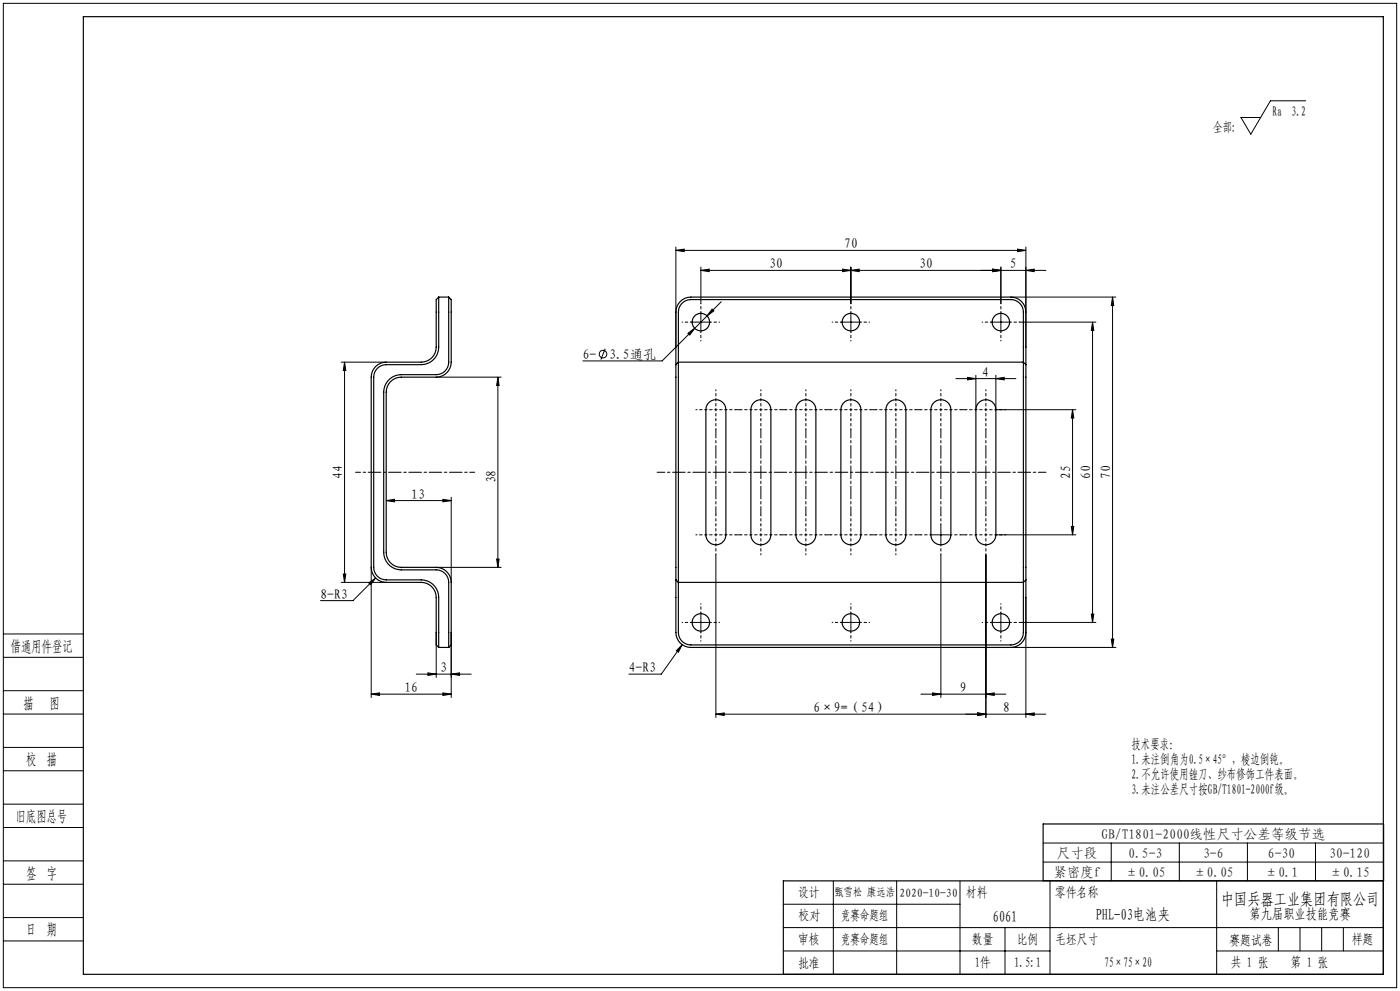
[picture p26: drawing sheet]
<svg xmlns="http://www.w3.org/2000/svg" width="420mm" height="297mm" viewBox="0 0 420 297" stroke-linecap="round" stroke-linejoin="round" font-family="sans-serif">
<defs><g id="words">
<text font-size="4.9" x="366.3" y="271.1">中国兵器工业集团有限公司</text>
<g font-size="4.7">
<text x="3.2" y="195.3">借通用件登记</text>
<text x="7.1" y="212.3">描</text>
<text x="14.8" y="212.3">图</text>
<text x="7.9" y="229.3">校 描</text>
<text x="4.7" y="246.3">旧底图总号</text>
<text x="7.9" y="263.3">签 字</text>
<text x="328.7" y="275.8">PHL-03电池夹</text>
<text x="7.9" y="280.2">日 期</text>
<text x="297.8" y="276.2">6061</text>
</g>
<text font-size="4.2" x="374.8" y="275.5">第九届职业技能竞赛</text>
<g font-size="4.1">
<text x="381.8" y="34.6">Ra 3.2</text>
<text x="364" y="39.6">全部:</text>
<text x="253.2" y="74.5">70</text>
<text x="230.7" y="80.5">30</text>
<text x="275.7" y="80.5">30</text>
<text x="303" y="80.5">5</text>
<text x="174.9" y="107.6">6-</text>
<text x="182.8" y="107.6">3.5通孔</text>
<text x="294.6" y="112.9">4</text>
<text x="102.8" y="143.6" transform="rotate(-90 102.8 143.6)">44</text>
<text x="321.2" y="143.6" transform="rotate(-90 321.2 143.6)">25</text>
<text x="327.2" y="143.6" transform="rotate(-90 327.2 143.6)">60</text>
<text x="333.2" y="143.6" transform="rotate(-90 333.2 143.6)">70</text>
<text x="123.4" y="149.5">13</text>
<text x="148.8" y="144.9" transform="rotate(-90 148.8 144.9)">38</text>
<text x="96.2" y="179.4">8-R3</text>
<text x="132.1" y="201.5">3</text>
<text x="188.7" y="201.5">4-R3</text>
<text x="121.3" y="207.5">16</text>
<text x="288" y="207.5">9</text>
<text x="244.1" y="213.5">6×9=（54）</text>
<text x="300.9" y="213.5">8</text>
<text x="339.4" y="224.4">技术要求：</text>
<text x="339.4" y="228.9">1.未注倒角为0.5×45°，棱边倒钝。</text>
<text x="339.4" y="233.4">2.不允许使用锉刀、纱布修饰工件表面。</text>
<text x="339.4" y="237.9">3.未注公差尺寸按GB/T1801-2000f级。</text>
<text x="239.4" y="268.7">设计</text>
<text x="289.8" y="268.8">材料</text>
<text x="316.6" y="268.8">零件名称</text>
<text x="239.5" y="275.8">校对</text>
<text x="252.3" y="275.7">竞赛命题组</text>
<text x="239.4" y="282.8">审核</text>
<text x="252.3" y="282.8">竞赛命题组</text>
<text x="291.6" y="282.9">数量</text>
<text x="305.1" y="282.9">比例</text>
<text x="316.6" y="282.9">毛坯尺寸</text>
<text x="368.8" y="283.2">赛题试卷</text>
<text x="405.5" y="283">样题</text>
<text x="239.4" y="290.1">批准</text>
<text x="292.4" y="289.8">1件</text>
<text x="304.2" y="289.8">1.5:1</text>
<text x="331.3" y="289.8">75×75×20</text>
<text x="369.2" y="289.9">共 1 张</text>
<text x="387.1" y="289.9">第 1 张</text>
</g>
<g font-size="4.1" fill="#191924">
<text x="330.4" y="251.5">GB/T1801-2000线性尺寸公差等级节选</text>
<text x="317" y="257.2">尺寸段</text>
<text x="338.5" y="257.2">0.5-3</text>
<text x="361" y="257.2">3-6</text>
<text x="380.4" y="257.2">6-30</text>
<text x="398.8" y="257.2">30-120</text>
<text x="316" y="262.9">紧密度f</text>
<text x="337.5" y="262.9">±0.05</text>
<text x="357.9" y="262.9">±0.05</text>
<text x="379.4" y="262.9">±0.1</text>
<text x="398.8" y="262.9">±0.15</text>
</g>
<g font-size="3.5">
<text x="250.4" y="268.6">甄雪松 康远浩</text>
<text x="269.8" y="268.8">2020-10-30</text>
</g>
</g></defs>
<g fill="none" stroke="#000" stroke-width=".3">
<path d="M1 1h418v295h-418zM391.7 30.2h-10.6l-5.9 10-2.9-5h5.9M202.8 75l2.5-.3v.7zM202.8 74v30M202.8 75h105M305.3 74.7l2.5 .3-2.5 .4zM307.8 74v30M206.4 99.9l2-1.5-1.5 2zM207.3 96.5h6M210.3 93.5v6M210.3 81l2.5-.3v.7zM210.3 80v10.9"/>
<path d="M213.6 92.6l.6 .6-2.1 1.5zM216.4 90.4l-17.8 17.8h-23.8M252.3 96.5h6M252.8 80.7l2.5 .3-2.5 .4zM255.3 93.5v6M255.3 81l2.5-.3v.7zM255.3 80v10.9M297.3 96.5h6M297.8 80.7l2.5 .3-2.5 .4zM300.3 80v10.9M300.3 93.5v6M303.3 89h31.5"/>
<path d="M305.9 96.5h22.9M307.8 81l2.5-.3v.7zM313.8 81h-103.5M327.8 96.5l.3 2.5h-.7zM327.8 96.5v90M333.8 89l.3 2.5h-.7zM333.8 89v105M102.4 108.5h13.5M103.4 108.5l.3 2.5h-.7zM103.4 108.5v66M130.9 113h19.5M149.4 113l.3 2.5h-.7z"/>
<path d="M149.4 113v57M181.6 104.5l-1.3 3.3M286.8 113.5h18M290.3 113.1l2.5 .4-2.5 .3zM292.8 112.5v10.3M298.8 113.5l2.5-.4v.7zM298.8 112.5v10.3h24M321.8 122.8l.3 2.5h-.7zM321.8 122.8v37.5M115.9 150l2.5-.4v.8zM115.9 150h19.5M132.9 149.6l2.5 .4-2.5 .4z"/>
<path d="M135.4 149v25.5M282.3 157.3v6M321.4 157.8h.7l-.3 2.5zM102.4 174.5h13.5M103 172h.7l-.3 2.5zM110.6 174.7l2.1-1.5-1.5 2.1zM111.4 170v39M112.7 173.2l-6.8 6.8h-9.7M130.9 170h19.5M149 167.5h.7l-.3 2.5zM214.8 166.3v48.7M279.3 160.3h6"/>
<path d="M282.3 166.3v42.7M295.8 166.3v48.7M298.8 160.3h24M307.8 179v36M1 197h24M1 190h24M130.9 189.5v13.5M135.4 189.5v19.5M204.7 193.2l-1.2 2.3-.6-.5zM204.7 193.2l-6.3 8.8h-9.7M207.3 186.5h6M210.3 183.5v6"/>
<path d="M252.3 186.5h6M255.3 183.5v6M297.3 186.5h6M300.3 183.5v6M303.3 194h31.5M305.9 186.5h22.9M327.4 184h.7l-.3 2.5zM333.4 191.5h.7l-.3 2.5zM1 214h24M1 207h24M111.4 208l2.5-.3v.7zM111.4 208h24"/>
<path d="M124.9 202h16.5M128.4 201.7l2.5 .3-2.5 .4zM132.9 207.7l2.5 .3-2.5 .4zM135.4 202l2.5-.3v.7zM214.8 214l2.5-.3v.7zM276.3 208h25.5M279.8 207.7l2.5 .3-2.5 .4zM293.3 213.7l2.5 .3-2.5 .4zM295.8 208l2.5-.3v.7zM307.8 214l2.5-.3v.7zM313.8 214h-99M1 231h24"/>
<path d="M1 224h24M1 258h24M1 248h24M1 241h24M312.9 258.4h102.2M312.9 252.7h102.2M333.4 252.7v11.3M353.8 252.7v11.3M374.2 252.7v11.3M394.7 252.7v11.3M1 275h24M1 265h24"/>
<path d="M235 271h53M235 278h180M250 264v28M269 264v28M288 264v28M301.5 278v14M315 264v28M365 264v28M383.5 278v7M390 278v7M396.5 278v7M403 278v7"/>
<path d="M1 282h24M235 285h80M365 285h50"/>
<circle cx="180.9" cy="106.1" r="1.14"/>
</g>
<g fill="none" stroke="#000" stroke-width=".35">
<path d="M25 5h390v287h-390zM131.6 89v15a5.3 5.3 0 0 1-5.2 5.3h-10.5a3.8 3.8 0 0 0-3.8 3.7v57a3.8 3.8 0 0 0 3.8 3.8h10.5a5.3 5.3 0 0 1 5.2 5.2v15M131.6 89l-.7 .8v14.2a4.5 4.5 0 0 1-4.5 4.5h-10.5a4.5 4.5 0 0 0-4.5 4.5v57a4.5 4.5 0 0 0 4.5 4.5h10.5a4.5 4.5 0 0 1 4.5 4.5v14.3l.7 .7M131.6 89h3M134.6 89v19.5a3.8 3.8 0 0 1-3.7 3.8h-10.5a5.2 5.2 0 0 0-5.3 5.2v48a5.2 5.2 0 0 0 5.3 5.3h10.5a3.8 3.8 0 0 1 3.7 3.7v19.5M134.6 89l.8 .8v18.7a4.5 4.5 0 0 1-4.5 4.5h-10.5a4.5 4.5 0 0 0-4.5 4.5v48a4.5 4.5 0 0 0 4.5 4.5h10.5a4.5 4.5 0 0 1 4.5 4.5v18.8l-.8 .7M202.8 109.3v64.5M202.8 109.3v-15.8a4.5 4.5 0 0 1 4.5-4.5h96a4.5 4.5 0 0 1 4.5 4.5v15.8M203.5 108.5v66M203.5 108.5v-15a3.7 3.7 0 0 1 3.8-3.7h96a3.8 3.8 0 0 1 3.7 3.7v15M203.5 108.5l-.7 .8M203.5 108.5h103.5"/>
<path d="M307 108.5v66M307 108.5l.8 .8M307.8 109.3v64.5M212.4 120.9a3 3 0 0 1 3.4-.9 3 3 0 0 1 2 2.8v37.5a3 3 0 0 1-3 3 3 3 0 0 1-3-3v-37.5zM226.4 120.4a3 3 0 0 1 3.2-.3 3 3 0 0 1 1.7 2.7v37.5a3 3 0 0 1-3 3 3 3 0 0 1-3-3v-37.5a3 3 0 0 1 1.1-2.4zM239.9 120.4a3 3 0 0 1 3.2-.3 3 3 0 0 1 1.7 2.7v37.5a3 3 0 0 1-3 3 3 3 0 0 1-3-3v-37.5a3 3 0 0 1 1.1-2.4zM252.9 120.9a3 3 0 0 1 3.4-.9 3 3 0 0 1 2 2.8v37.5a3 3 0 0 1-3 3 3 3 0 0 1-3-3v-37.5zM266.9 120.4a3 3 0 0 1 3.2-.3 3 3 0 0 1 1.7 2.7v37.5a3 3 0 0 1-3 3 3 3 0 0 1-3-3v-37.5a3 3 0 0 1 1.1-2.4zM280.4 120.4a3 3 0 0 1 3.2-.3 3 3 0 0 1 1.7 2.7v37.5a3 3 0 0 1-3 3 3 3 0 0 1-3-3v-37.5a3 3 0 0 1 1.1-2.4zM293.4 120.9a3 3 0 0 1 3.4-.9 3 3 0 0 1 2 2.8v37.5a3 3 0 0 1-3 3 3 3 0 0 1-3-3v-37.5zM202.8 173.8v15.7a4.5 4.5 0 0 0 4.5 4.5h96a4.5 4.5 0 0 0 4.5-4.5v-15.7M202.8 173.8l.7 .7"/>
<path d="M203.5 174.5v15a3.8 3.8 0 0 0 3.8 3.8h96a3.8 3.8 0 0 0 3.7-3.8v-15M203.5 174.5h103.5M307.8 173.8l-.8 .7M131.6 194h3M312.9 264v-17.1h102.2v17.1h-180.1v28"/>
<circle cx="210.3" cy="96.5" r="2.62"/>
<circle cx="255.3" cy="96.5" r="2.63"/>
<circle cx="300.3" cy="96.5" r="2.63"/>
<circle cx="210.3" cy="186.5" r="2.62"/>
<circle cx="255.3" cy="186.5" r="2.63"/>
<circle cx="300.3" cy="186.5" r="2.63"/>
</g>
<g fill="none" stroke="#000" stroke-width=".3" stroke-dasharray="3.8 .8 .8 .8" stroke-dashoffset="3.6">
<path d="M207.3 96.5h-2.7M210.3 93.5v-2.6M210.3 99.5v2.7M213.3 96.5h2.6M252.3 96.5h-2.7M255.3 93.5v-2.6M255.3 99.5v2.7M258.3 96.5h2.6M297.3 96.5h-2.7M300.3 93.5v-2.6M300.3 99.5v2.7M303.3 96.5h2.6"/>
<path d="M207.3 186.5h-2.7M210.3 183.5v-2.6M210.3 189.5v2.7M213.3 186.5h2.6M252.3 186.5h-2.7M255.3 183.5v-2.6M255.3 189.5v2.7M258.3 186.5h2.6M297.3 186.5h-2.7M300.3 183.5v-2.6M300.3 189.5v2.7M303.3 186.5h2.6"/>
</g>
<g fill="none" stroke="#000" stroke-width=".3" stroke-dasharray="3.8 .8 .8 .8" stroke-dashoffset="3.5">
<path d="M214.8 119.8v-3M228.3 119.8v-3M241.8 119.8v-3M255.3 119.8v-3M268.8 119.8v-3M282.3 119.8v-3M295.8 119.8v-3M211.8 122.8h-3M214.8 122.8v-3M214.8 122.8h-3M214.8 122.8v3M214.8 122.8h3"/>
<path d="M214.8 125.8v3M217.8 122.8h3M225.3 122.8h-3M228.3 122.8v-3M228.3 122.8h-3M228.3 122.8v3M228.3 122.8h3M228.3 125.8v3M231.3 122.8h3M238.8 122.8h-3M241.8 122.8v-3M241.8 122.8h-3"/>
<path d="M241.8 122.8v3M241.8 122.8h3M241.8 125.8v3M244.8 122.8h3M252.3 122.8h-3M255.3 122.8v-3M255.3 122.8h-3M255.3 122.8v3M255.3 122.8h3M255.3 125.8v3M258.3 122.8h3M265.8 122.8h-3"/>
<path d="M268.8 122.8v-3M268.8 122.8h-3M268.8 122.8v3M268.8 122.8h3M268.8 125.8v3M271.8 122.8h3M279.3 122.8h-3M282.3 122.8v-3M282.3 122.8h-3M282.3 122.8v3M282.3 122.8h3M282.3 125.8v3"/>
<path d="M285.3 122.8h3M292.8 122.8h-3M295.8 122.8v-3M295.8 122.8h-3M295.8 122.8v3M295.8 122.8h3M295.8 125.8v3M298.8 122.8h3M214.8 157.3v-3M228.3 157.3v-3M241.8 157.3v-3M255.3 157.3v-3"/>
<path d="M268.8 157.3v-3M282.3 157.3v-3M295.8 157.3v-3M211.8 160.3h-3M214.8 160.3v-3M214.8 160.3h-3M214.8 160.3v3M214.8 160.3h3M214.8 163.3v3M217.8 160.3h3M225.3 160.3h-3M228.3 160.3v-3"/>
<path d="M228.3 160.3h-3M228.3 160.3v3M228.3 160.3h3M228.3 163.3v3M231.3 160.3h3M238.8 160.3h-3M241.8 160.3v-3M241.8 160.3h-3M241.8 160.3v3M241.8 160.3h3M241.8 163.3v3M244.8 160.3h3"/>
<path d="M252.3 160.3h-3M255.3 160.3v-3M255.3 160.3h-3M255.3 160.3v3M255.3 160.3h3M255.3 163.3v3M258.3 160.3h3M265.8 160.3h-3M268.8 160.3v-3M268.8 160.3h-3M268.8 160.3v3M268.8 160.3h3"/>
<path d="M268.8 163.3v3M271.8 160.3h3M279.3 160.3h-3M282.3 163.3v3M285.3 160.3h3M292.8 160.3h-3M295.8 160.3v-3M295.8 160.3h-3M295.8 160.3v3M295.8 160.3h3M295.8 163.3v3M298.8 160.3h3"/>
</g>
<path d="M220.8 122.8h1.5M234.3 122.8h1.5M247.8 122.8h1.5M261.3 122.8h1.5M274.8 122.8h1.5M288.3 122.8h1.5M220.8 160.3h1.5M234.3 160.3h1.5M247.8 160.3h1.5M261.3 160.3h1.5M274.8 160.3h1.5M288.3 160.3h1.5" fill="none" stroke="#000" stroke-width=".3" stroke-dasharray="3.8 .8 .8 .8"/>
<path d="M214.8 154.3v-25.5M228.3 154.3v-25.5M241.8 154.3v-25.5M255.3 154.3v-25.5M268.8 154.3v-25.5M282.3 154.3v-25.5M295.8 154.3v-25.5" fill="none" stroke="#000" stroke-width=".3" stroke-dasharray="3.8 .8 .8 .8" stroke-dashoffset="1.3"/>
<path d="M313.8 141.5h-116.7" fill="none" stroke="#000" stroke-width=".3" stroke-dasharray="3.8 .8 .8 .8" stroke-dashoffset="1.5"/>
<path d="M142.4 141.5h-35.7" fill="none" stroke="#000" stroke-width=".3" stroke-dasharray="3.8 .8 .8 .8" stroke-dashoffset="2.3"/>
<g fill="#000">
<path d="M202.8 75l2.5-.3v.7zM305.3 74.7l2.5 .3-2.5 .4zM293.3 213.7l2.5 .3-2.5 .4zM307.8 214l2.5-.3v.7z"/>
<path d="M213.6 92.6l-1.5 2.1 2.1-1.5zM206.4 99.9l.5 .5 1.5-2zM204.7 193.2l-1.8 1.8 .6 .5zM128.4 201.7l2.5 .3-2.5 .4zM135.4 202l2.5-.3v.7zM110.6 174.7l.6 .6 1.5-2.1z"/>
<path d="M297.8 80.7l2.5 .3-2.5 .4zM255.3 81l2.5-.3v.7zM252.8 80.7l2.5 .3-2.5 .4zM210.3 81l2.5-.3v.7zM295.8 208l2.5-.3v.7zM279.8 207.7l2.5 .3-2.5 .4zM293.3 213.7l2.5 .3-2.5 .4zM214.8 214l2.5-.3v.7zM132.9 207.7l2.5 .3-2.5 .4zM111.4 208l2.5-.3v.7zM132.9 149.6l2.5 .4-2.5 .4zM115.9 150l2.5-.4v.8z"/>
<path d="M307.8 81l2.5-.3v.7zM297.8 80.7l2.5 .3-2.5 .4zM298.8 113.5l2.5-.4v.7zM290.3 113.1l2.5 .4-2.5 .3z"/>
<path d="M333.8 89l.3 2.5h-.7zM333.4 191.5h.7l-.3 2.5z"/>
<path d="M149.4 113l.3 2.5h-.7zM149 167.5h.7l-.3 2.5zM103.4 108.5l.3 2.5h-.7zM103 172h.7l-.3 2.5z"/>
<path d="M321.4 157.8h.7l-.3 2.5zM321.8 122.8l.3 2.5h-.7z"/>
<path d="M327.4 184h.7l-.3 2.5zM327.8 96.5l.3 2.5h-.7z"/>
</g>
<use href="#words"/>
</svg>
